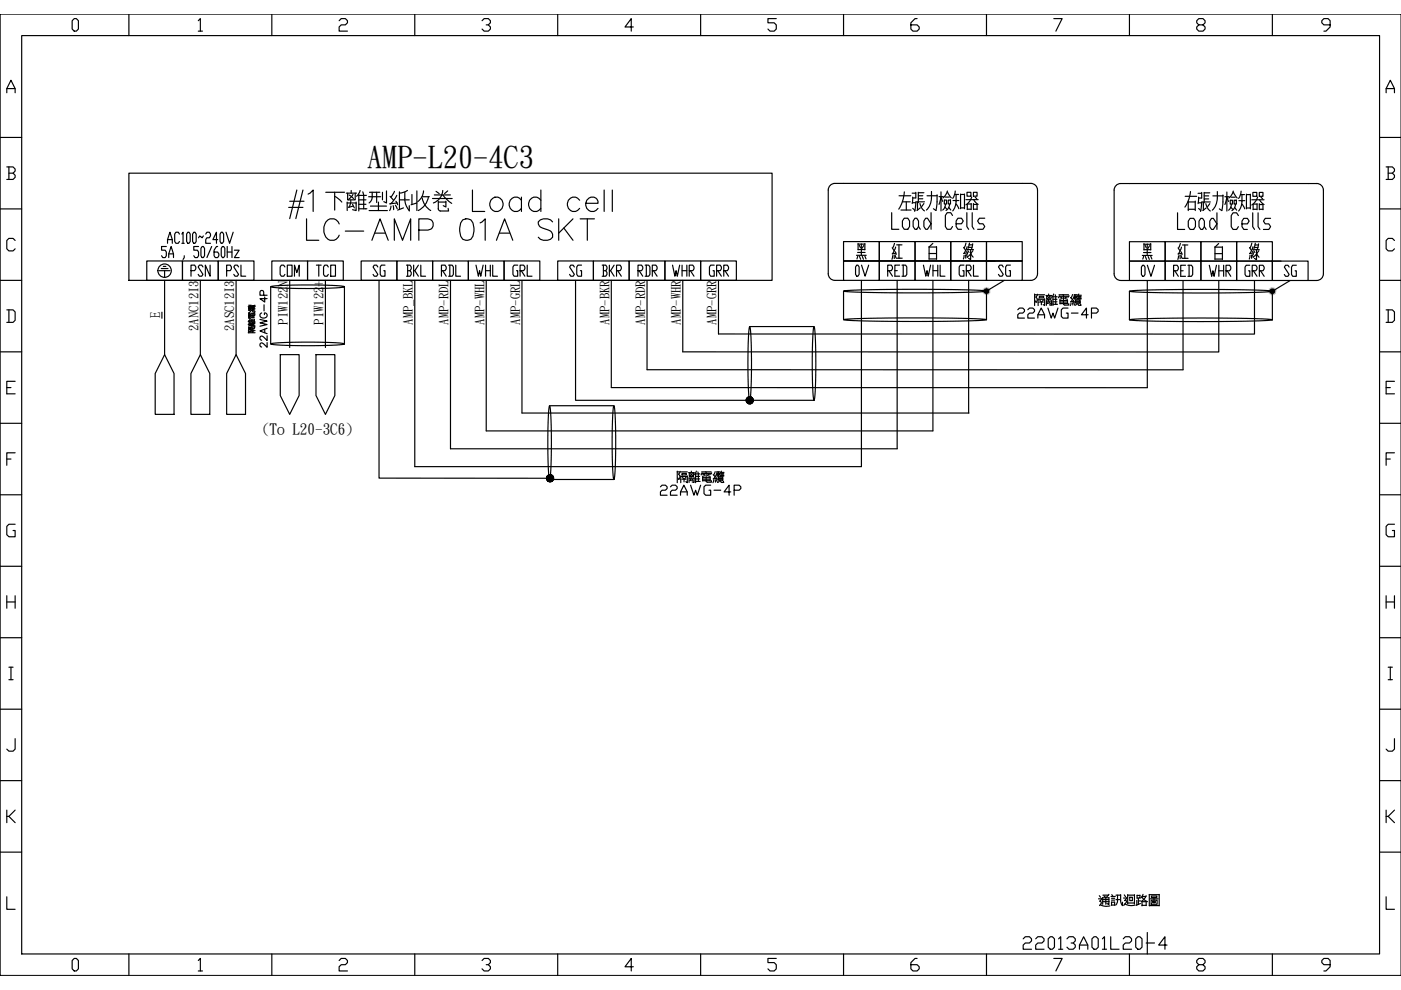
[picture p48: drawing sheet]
<svg xmlns="http://www.w3.org/2000/svg" width="297mm" height="210mm" viewBox="0 0 297 210" stroke-linecap="round" stroke-linejoin="round" font-family="sans-serif">
<defs><g id="words">
<text font-size="8.4" x="64.2" y="52.2">LC-AMP 01A SKT</text>
<text font-size="6.4" x="77.8" y="35.4">AMP-L20-4C3</text>
<text font-size="6.2" x="215.9" y="202.5">22013A01L20-4</text>
<g font-size="5.7">
<text x="78.3" y="60">SG</text>
<text x="100.2" y="60">WHL</text>
<text x="119.9" y="60">SG</text>
<text x="126.6" y="60">BKR</text>
<text x="141.8" y="60">WHR</text>
<text x="240.9" y="60">0V</text>
<text x="255.4" y="60">WHR</text>
<text x="271.3" y="60">SG</text>
</g>
<g font-size="5.3">
<text x="39.5" y="59.6">PSN</text>
<text x="47.3" y="59.6">PSL</text>
<text x="180.6" y="59.6">0V</text>
<text x="187.3" y="59.6">RED</text>
<text x="194.7" y="59.6">WHL</text>
<text x="202.5" y="59.6">GRL</text>
<text x="211" y="59.6">SG</text>
<text x="214.8" y="68.8">22AWG-4P</text>
<text x="139" y="106.2">22AWG-4P</text>
</g>
<text font-size="3.2" x="55.6" y="92">(To L20-3C6)</text>
<text font-size="2.8" x="33.8" y="67.5" transform="rotate(-90 33.8 67.5)">E</text>
<g font-size="2.7">
<text x="41.9" y="70.2" transform="rotate(-90 41.9 70.2)">2ANC12I3</text>
<text x="49.5" y="70.2" transform="rotate(-90 49.5 70.2)">2ASC12I3</text>
<text x="60.9" y="68.8" transform="rotate(-90 60.9 68.8)">PIW122N</text>
<text x="68.5" y="68.8" transform="rotate(-90 68.5 68.8)">PIW122+</text>
<text x="87.4" y="68.8" transform="rotate(-90 87.4 68.8)">AMP_BKL</text>
<text x="95" y="68.8" transform="rotate(-90 95 68.8)">AMP-RDL</text>
<text x="102.6" y="68.8" transform="rotate(-90 102.6 68.8)">AMP-WHL</text>
<text x="110.1" y="68.8" transform="rotate(-90 110.1 68.8)">AMP-GRL</text>
<text x="129.1" y="68.8" transform="rotate(-90 129.1 68.8)">AMP-BKR</text>
<text x="136.6" y="68.8" transform="rotate(-90 136.6 68.8)">AMP-RDR</text>
<text x="144.2" y="68.8" transform="rotate(-90 144.2 68.8)">AMP-WHR</text>
<text x="151.8" y="68.8" transform="rotate(-90 151.8 68.8)">AMP-GRR</text>
</g>
</g></defs>
<g fill="none" stroke="#000" stroke-width=".25">
<path d="M1.4 19.7v-.9l.9-1.8 .9 1.8v.9M1.4 18.8h1.8M4.6 7.5h287.9v194.8h-287.9zM15.7 3.9h.5l.4 .5v1.8l-.4 .4h-.5l-.4-.4v-1.8zM27.3 3v4.5M42 4.4l.5-.5v2.7M42 6.6h.9M57.6 3v4.5M71.9 4.4l.4-.5h.9l.5 .5v.4l-.5 .5h-.9l-.4 .4v.9h1.8M87.9 3v4.5M102.2 4.4l.4-.5h.9l.5 .5v.4l-.5 .5h-.4M103.5 5.3l.5 .4v.5l-.5 .4h-.9l-.4-.4"/>
<path d="M118.2 3v4.5M134.3 5.7h-1.8l1.3-1.8v2.7M148.5 3v4.5M164.6 3.9h-1.8v.9h1.3l.5 .5v.9l-.5 .4h-.8l-.5-.4M178.8 3v4.5M194.4 3.9h-.4l-.9 .9v1.4l.5 .4h.8l.5-.4v-.5l-.5-.4h-1.3M209.2 3v4.5M223.4 3.9h1.8l-1.3 2.7M239.5 3v4.5M254.2 5.3l-.5-.5v-.4l.5-.5h.9l.4 .5v.4l-.4 .5h-.9l-.5 .4v.5l.5 .4h.9l.4-.4v-.5l-.4-.4M269.8 3v4.5M282 5.3h-1.3l-.5-.5v-.4l.5-.5h.9l.4 .5v1.3l-.9 .9h-.4"/>
<path d="M293.9 19.7v-.9l.9-1.8 .9 1.8v.9M293.9 18.8h1.8M.1 29.1h4.5M1.4 35.4h1.4l.4 .4v.5l-.4 .4M1.9 36.7h.9l.4 .5v.4l-.4 .4h-1.4M1.9 35.4v2.6M292.5 29.1h4.5M293.9 35.4h1.3l.5 .4v.5l-.5 .4M294.3 36.7h.9l.5 .5v.4l-.5 .4h-1.3M294.3 35.4v2.6M.1 44.3h4.5M.1 59.4h4.5"/>
<path d="M3.2 51l-.4-.5h-.9l-.5 .5v1.8l.5 .4h.9l.4-.4M292.5 44.3h4.5M292.5 59.4h4.5M295.7 51l-.5-.5h-.9l-.4 .5v1.8l.4 .4h.9l.5-.4M.1 74.6h4.5M1.4 65.7h1.4l.4 .4v1.8l-.4 .5h-1.4M1.9 65.7v2.7M292.5 74.6h4.5M293.9 65.7h1.3l.5 .4v1.8l-.5 .5h-1.3M294.3 65.7v2.7M.1 89.8h4.5M1.4 82.2h.9"/>
<path d="M1.4 97.3h.9M3.2 80.8h-1.8v2.7h1.8M3.2 96h-1.8v2.7M292.5 89.8h4.5M293.9 82.2h.9M293.9 97.3h.9M295.7 80.8h-1.8v2.7h1.8M295.7 96h-1.8v2.7M.1 104.9h4.5M3.2 111.2h-1.3l-.5 .4v1.8l.5 .4h1.3v-1.3h-.4M292.5 104.9h4.5M295.7 111.2h-1.4l-.4 .4v1.8l.4 .4h1.4v-1.3h-.5"/>
<path d="M.1 120.1h4.5M.1 135.2h4.5M1.4 126.3v2.7M1.4 127.6h1.8M3.2 126.3v2.7M292.5 120.1h4.5M292.5 135.2h4.5M293.9 127.6h1.8M293.9 126.3v2.7M295.7 126.3v2.7M.1 150.4h4.5M1.9 141.5h.9"/>
<path d="M1.9 144.1h.9M2.3 141.5v2.6M3.2 156.6v2.2l-.4 .5h-.9l-.5-.5M292.5 150.4h4.5M294.3 141.5h.9M294.3 144.1h.9M294.8 141.5v2.6M295.7 156.6v2.2l-.5 .5h-.9l-.4-.5M.1 165.5h4.5M1.4 171.8v2.6M1.9 173.1l1.3 1.3M3.2 171.8l-1.3 1.3h-.5"/>
<path d="M292.5 165.5h4.5M293.9 171.8v2.6M294.3 173.1l1.4 1.3M295.7 171.8l-1.4 1.3h-.4M.1 180.7h4.5M1.4 190.1v2.7h1.8M292.5 180.7h4.5M293.9 190.1v2.7h1.8M15.7 203.2h.5l.4 .5v1.7l-.4 .5h-.5l-.4-.5v-1.7zM27.3 202.3v4.5M42 203.7l.5-.5v2.7M42 205.9h.9"/>
<path d="M57.6 202.3v4.5M71.9 203.7l.4-.5h.9l.5 .5v.4l-.5 .4h-.9l-.4 .5v.9h1.8M87.9 202.3v4.5M102.2 203.7l.4-.5h.9l.5 .5v.4l-.5 .4h-.4M103.5 204.5l.5 .5v.4l-.5 .5h-.9l-.4-.5M118.2 202.3v4.5M134.3 205h-1.8l1.3-1.8v2.7M148.5 202.3v4.5M164.6 203.2h-1.8v.9h1.3l.5 .4v.9l-.5 .5h-.8l-.5-.5M178.8 202.3v4.5M194.4 203.2h-.4l-.9 .9v1.3l.5 .5h.8l.5-.5v-.4l-.5-.5h-1.3M209.2 202.3v4.5"/>
<path d="M223.4 203.2h1.8l-1.3 2.7M239.5 202.3v4.5M254.2 204.5l-.5-.4v-.4l.5-.5h.9l.4 .5v.4l-.4 .4h-.9l-.5 .5v.4l.5 .5h.9l.4-.5v-.4l-.4-.5M269.8 202.3v4.5M282 204.5h-1.3l-.5-.4v-.4l.5-.5h.9l.4 .5v1.3l-.9 .9h-.4"/>
</g>
<!-- layer: 0 -->
<g fill="none" stroke="#000" stroke-width=".25">
<path d="M27.3 36.7h136.4v22.7h-136.4zM31.1 55.3h7.6v4.1h-7.6zM33.8 57.4h2.2M34.2 56.9h1.4M34.6 56.5h.6M34.9 57.4v1.4M34.9 59.4v15.8M35.3 52.3h-1v.7h.7l.3 .4v.8l-.3 .4h-.5l-.2-.4M35.5 51.6v-.8l.5-1.6 .5 1.6v.8M35.5 50.8h1M35.8 54.6v-.8l.5-1.5 .5 1.5v.8M35.8 53.8h1"/>
<path d="M38 49.6l-.2-.4h-.5l-.3 .4v1.6l.3 .4h.5l.2-.4M38.6 49.6l.2-.4v2.4M38.6 51.6h.5M39.8 49.2h.3l.2 .4v1.6l-.2 .4h-.3l-.2-.4v-1.6zM41.1 49.2h.2l.3 .4v1.6l-.3 .4h-.2l-.3-.4v-1.6zM42.1 52.3h-1v.7h.7l.3 .4v.8l-.3 .4h-.5l-.2-.4M42.5 59.4v15.8M42.9 52.3h.2l.3 .4v1.5l-.3 .4h-.2l-.3-.4v-1.5zM43.1 50l-.2 .4-.5-.4-.3 .4M43.6 49.6l.3-.4h.5l.2 .4v.4l-.2 .4h-.5l-.3 .4v.8h1M44.9 52.3l-1 2.3M46.2 52.3h-.3l-.5 .7v1.2l.2 .4h.6l.2-.4v-.4l-.2-.4h-.8"/>
<path d="M46.2 50.8h-1.1l.8-1.6v2.4M46.9 49.2h.3l.2 .4v1.6l-.2 .4h-.3l-.2-.4v-1.6zM47.2 52.3h.2l.3 .4v1.5l-.3 .4h-.2l-.3-.4v-1.5zM47.9 49.2l.8 2.4 .7-2.4M48.2 52.3v2.3M48.2 53.4h1M49.2 52.3v2.3M49.7 53h1l-1 1.6h1M50.1 59.4v15.8M57.6 55.3h7.6v4.1h-7.6zM60.4 56.6l-.2-.4h-.6l-.2 .4v1.6l.2 .4h.6l.2-.4M60.9 56.2h1v2.4h-1z"/>
<path d="M61.2 44h3M61.4 59.4v14.3M62.4 58.6v-2.4l.5 1.6 .5-1.6v2.4M62.9 40.3l-1.5 6.1M64.2 40.3l-1.5 6.1M65.2 55.3h7.6v4.1h-7.6zM65.3 41.2l1.1-.9v4.5M67.1 56.2h1M67.6 56.2v2.4M69 59.4v14.3M69.1 40.8h3.9M69.6 56.6l-.2-.4h-.5l-.3 .4v1.6l.3 .4h.5l.2-.4"/>
<path d="M70.1 56.2h1v2.4h-1zM71 41.6l1.5 1.2M71 40.8v3.7M73.4 41h2.2M73.7 41v1.4h1.6v-1.4M74 41.3l.9 .8M74.4 42.5l-.1 .7-.3 .7M74.5 40.4v.6M74.8 41.2l-.8 1M76.1 41.2v2.9M76.1 41.4h1.6M76.1 42.4h1.5"/>
<path d="M76.4 40.4l-.3 .7-.5 .5M76.9 40.7l.2 .6v3M78.2 41.7h2.5M78.3 40.8h2.2M78.9 40.8a2.16 2.16 0 0 1-.7 2.2M79.9 40.8v2.1M80.4 59.4v42h36.2M81.1 40.8v1.6M81.9 40.5v2.5l-.5-.3M82.7 41.6l.8 .9M83.6 40.6l-.7 1.2M84.1 41.4l-.7 1.2-.6 .6"/>
<path d="M84.1 55.3h7.6v4.1h-7.6zM84.7 40.7v3.7M84.7 42.4h2.1M85.8 40.8l.1 2.2 .3 .9 .6 .7M86.2 56.2h.7l.3 .4v.4l-.3 .4M86.4 40.4l-.7 .3-1 .3M86.4 57.4h.5l.3 .4v.4l-.3 .4h-.7M86.4 56.2v2.4M87.3 41.2v2.1M87.7 56.2v2.4M87.9 59.4v39.5h94.7v-39.5M87.9 57.4l.8 1.2"/>
<path d="M88.4 40.5v4.1M88.7 56.2l-.8 1.2h-.2M89.2 56.2v2.4h1M89.5 42l.6 1.5 1.2 1.1M89.5 41.7h1.5M89.8 40.5a3.1 3.1 0 0 1-1.2 2.2M90.8 41.7a4 4 0 0 1-2.1 2.9M91.7 42.1h4.2M91.7 55.3h7.6v4.1h-7.6zM92.1 41.3h3.4M92.5 40.6l.6 .4M93.6 57.4h.8l.2-.4v-.4l-.2-.4h-.8v2.4"/>
<path d="M93.8 57.4l.8 1.2M93.9 40.4a3 3 0 0 1-2 2.6M93.9 41.3l.7 .8 1.2 1M94.9 40.5l-.6 .5M95.1 56.2h.8l.2 .4v1.6l-.2 .4h-.8M95.4 56.2v2.4M95.5 59.4v35.8h94.7v-35.8M96.6 56.2v2.4h1M100.2 40.3v4.5h2.6M103.1 59.4v32h94.7v-32M106.9 55.3h7.6v4.1h-7.6zM109.8 56.2h-.8l-.2 .4v1.6l.2 .4h.8v-1.2h-.3"/>
<path d="M110.3 57.4h.7l.3-.4v-.4l-.3-.4h-.7v2.4M110.5 57.4l.8 1.2M110.6 42.5a1.5 1.5 0 0 0-2.6 .4 1.5 1.5 0 0 0 1.7 1.9l.9-.6M110.6 41.8v3M110.7 59.4v28.2h94.7M111.8 56.2v2.4h1M114.7 42.5a1.5 1.5 0 0 0-2.6 .4 1.5 1.5 0 0 0 1.7 1.9l.9-.6M114.7 40.3v4.5M122 59.4v25.5h50.6l-.3-2.6-.1-6.4 .1-4.5 .3-2.2 .3 2.4 .1 6-.2 5.3-.2 2M122.9 42.5a1.5 1.5 0 0 0-2.6 .4 1.5 1.5 0 0 0 1.7 1.9l.9-.6M124.2 43.1h2.6a1.3 1.3 0 0 0-1.3-1.4 1.3 1.3 0 0 0-1.3 1.4 1.43 1.43 0 0 0 .8 1.6 1.43 1.43 0 0 0 1.8-.5M128.1 40.3v4.5"/>
<path d="M129.6 59.4v22.8h113.6v-22.7M129.8 40.3v4.5M133.4 55.3h7.6v4.1h-7.6zM135.3 57.4h.7l.3-.4v-.4l-.3-.4h-.7v2.4M135.5 57.4l.8 1.2M136.8 56.2h.7l.3 .4v1.6l-.3 .4h-.7M137 56.2v2.4M137.2 59.4v19h113.6v-18.9M138.3 57.4h.8l.2-.4v-.4l-.2-.4h-.8v2.4M138.6 57.4l.7 1.2M144.8 59.4v15.2h113.6v-15.1M148.5 55.3h7.6v4.1h-7.6z"/>
<path d="M151.4 56.2h-.7l-.3 .4v1.6l.3 .4h.7v-1.2h-.2M151.9 57.4h.8l.2-.4v-.4l-.2-.4h-.8v2.4M152.2 57.4l.7 1.2M152.3 59.4v11.4h113.7v-11.3M153.5 57.4h.7l.3-.4v-.4l-.3-.4h-.7v2.4M153.7 57.4l.8 1.2M178.8 51.2h7.6v4.1h-7.6zM178.8 59.4h-1.8a1.4 1.4 0 0 1-1.4-1.4v-17.7a1.4 1.4 0 0 1 1.4-1.4h41.6a1.4 1.4 0 0 1 1.4 1.4v17.7a1.42 1.42 0 0 1-1.4 1.4h-1.9M178.8 55.3h37.9M181.8 53.5h1.6M181.9 51.6v1.4M181.9 52.9h1.5"/>
<path d="M181.9 51.8h1.5M182.2 52l.2 .5M182.6 51.8v2.3M183.1 52.1l-.3 .5M183.4 51.6v1.4M186.4 51.2h7.6v4.1h-7.6zM189.1 45.1v3.5h1.5M189.2 52.5l.4 .7M189.7 51.6l-.4 1M189.8 53.4l.2 .6M189.9 52.4l-.7 1.4M190.1 51.9h1.1"/>
<path d="M190.6 51.9v2.8M190.6 41.5h2.5M191 44.5h2.2M191.3 42.8h1.7M191.7 46.3h.8l.3 .6v1.1l-.3 .6h-.8l-.4-.6v-1.1zM191.7 40.7l-.3 2-.9 1.6M192.2 42.8v1.7M193.4 41h.8M193.5 43h.7M193.5 41.8l-.1 1.4M193.5 44.2l.5 .4M194 46.3h.4l.3 .6v1.1l-.3 .6h-.4l-.4-.6v-1.1z"/>
<path d="M194 51.2h7.6v4.1h-7.6zM194.2 42.8l-.3 2M194.2 40.8v1.2h-.7M194.3 42.8h1.7M194.5 42.9v1.6M194.7 41.5h1M194.7 40.9h1.2M194.7 40.8v1.3M194.7 48l.4 .6M195.1 43.2l.2 .7 .7 .8M195.1 44.1l-.7 .5M195.7 42.1h-1v.9"/>
<path d="M195.9 43.2l-.5 .6M196.3 46.3h.3l.8 1.1-.8 1.2h-.3l-.4-.6v-1.1zM196.5 41.5h2.2M197 52.3v2.7M197.4 45.1v3.5M197.5 40.6a4.5 4.5 0 0 1-1.1 3.9M197.8 51.6l-.8 .8h1.6M198.6 52.3v2.7M198.7 41.3v1.9l-.3 1.4-.5-.3M199.1 41.7h.9M199.5 41.7l-.4 1.6M199.5 40.7v4"/>
<path d="M199.5 41.9l.4 .8M200.2 42.4v.9h.5v-.9h-.4M200.3 43.9l.5 .5M200.4 41.8h.9M200.5 43.3l-.2 .8-.4 .4M200.9 40.5l-.5 1-.5 .5M200.9 40.7l.8 1.3M201 42.4h.5v.9h-.5zM201.2 44l.4 .5M201.3 43.3a1.61 1.61 0 0 1-.7 1.3M201.6 51.2h7.6v4.1h-7.6zM202 45.7l-.4-.6h-.8l-.4 .6v2.3l.4 .6h.8l.4-.6"/>
<path d="M202.1 42.5h1.2M202.4 41.2h.8M202.5 40.5l-.1 .9-.4 .7M202.7 42.7l-.3 1.3-.4 .7M202.7 43.3l.6 1M202.7 41.2v1.5M202.7 47.4h1.2l.3-.5-.3-.6h-.8l-.4 .6v1.1l.4 .6h.8M203.7 41.1v3.2M203.7 41.2h.8M203.7 44.1h.8M204.3 52.4l.5 .7M204.5 41.1v3.2"/>
<path d="M204.8 42.3h2.6M204.8 51.5l-.4 1.1M205 53.3l.2 .6M205 45.1v2.9l.4 .6M205 52.9h1.4M205 40.8h.9v.8h-.9zM205 52.3l-.6 1.4M205.1 43.3v1.1M205.1 44.4h.8M205.1 43.3h.8M205.2 53.1l.3 .4M205.3 52.4h.8"/>
<path d="M205.4 59.4v28.2M205.5 51.9h.7M205.5 51.5l-.3 1.2M205.8 52.9v1.2M205.9 43.2v1.2M206 41.8l-.4 .8-.8 .8M206.1 45.1v2.9l.4 .6M206.2 51.7l-.3 1.2M206.3 53.1l-.4 .6M206.4 40.8h.8v.8h-.8zM206.4 43.3h.8M206.4 43.2v1.2"/>
<path d="M206.4 42.3l.5 .6 .5 .4M206.4 44.4h.8M206.7 41.8l.4 .3M207.2 43.3v1.1M208.8 46.3h-1.2l-.3 .6 .3 .5h.8l.4 .6-.4 .6h-1.1M209.2 51.2h7.5v4.1h-7.5zM212.9 59.4l-3.7 2.3M239.5 51.2h7.5v4.2h-7.5zM239.5 59.5h-1.9a1.4 1.4 0 0 1-1.4-1.4v-17.8a1.4 1.4 0 0 1 1.4-1.4h41.6a1.39 1.39 0 0 1 1.4 1.4v17.8a1.42 1.42 0 0 1-1.4 1.4h-1.9M242.5 51.6v1.4M242.5 52.9h1.5M242.5 51.8h1.5"/>
<path d="M242.8 52l.2 .5M243.2 51.8v2.4M243.7 52.1l-.3 .5M244 51.6v1.4M247 55.4h7.6v4.1h-7.6zM247 51.2h7.6v4.2h-7.6zM248.8 57.4h.8l.2-.4v-.4l-.2-.4h-.8v2.4M249.1 57.4l.7 1.2M249.7 45.1v3.5h1.5M249.8 52.5l.4 .7M249.9 54.2l-.2 .8M250.2 54.2v.6"/>
<path d="M250.3 51.6l-.4 1M250.3 57.4h.5M250.4 54.1l.2 .6M250.4 53.4l.2 .6M250.5 52.4l-.7 1.5M250.6 53.7l-.8 .2M250.7 54.8h1.2M250.7 51.9h1.1M251.2 51.9v2.9M251.3 41.6h2.4M251.4 56.2h-1.1v2.4h1.1M251.9 56.2h.7l.3 .4v1.6l-.3 .4h-.7"/>
<path d="M251.9 44.4h1.5M251.9 42.6v2M251.9 42.8h1.5M252.1 56.2v2.4M252.3 46.3h.8l.4 .6v1.2l-.4 .5h-.8l-.4-.5v-1.2zM252.4 40.6l-.4 1.8-.8 1.5M253.4 42.6v2M254 41h.8M254.1 43h.7M254.1 41.8l-.1 1.4M254.1 44.2l.5 .4M254.6 46.3h.4l.4 .6v1.2l-.4 .5h-.4l-.4-.5v-1.2z"/>
<path d="M254.6 51.2h7.6v4.2h-7.6zM254.8 42.8l-.3 2M254.8 40.8v1.2h-.7M254.9 42.8h1.7M255.1 42.9v1.7M255.3 41.5h1M255.3 40.9h1.2M255.3 40.8v1.4M255.4 48.1l.3 .5M255.7 43.2l.2 .8 .7 .7M255.7 44.1l-.7 .5M256.3 42.2h-1v.8"/>
<path d="M256.5 43.2l-.5 .6M256.9 46.3h.4l.7 1.2-.7 1.1h-.4l-.4-.5v-1.2zM257.2 41.5h2.1M257.6 52.3v2.7M258 45.1v3.5M258.1 40.6a4.5 4.5 0 0 1-1.1 4M258.4 51.6l-.8 .8h1.6M259.2 52.3v2.7M259.3 41.3v1.9l-.3 1.4-.5-.3M259.7 41.7h.9M260.1 41.7l-.4 1.7M260.1 40.7v4"/>
<path d="M260.1 41.9l.4 .8M260.8 42.4v.9h.5v-.9h-.4M260.9 43.9l.5 .5M261 41.8h.9M261.1 43.4l-.2 .7-.4 .5M261.5 40.7l.8 1.3M261.5 40.5l-.3 .7-.7 .8M261.7 42.4h.4v.9h-.4zM261.8 44l.4 .6M262 43.4a1.61 1.61 0 0 1-.8 1.2M262.2 55.4h7.6v4.1h-7.6zM262.2 51.2h7.6v4.2h-7.6z"/>
<path d="M262.6 45.7l-.4-.6h-.8l-.4 .6v2.4l.4 .5h.8l.4-.5M262.7 42.5h1.2M263 41.3h.9M263.1 40.5l-.1 .9-.4 .7M263.3 43.3l.6 1M263.3 41.3a4.3 4.3 0 0 1-.7 3.4M263.3 47.5h1.2l.3-.6-.3-.6h-.8l-.4 .6v1.2l.4 .5h.8M264.3 41.2v3.1M264.3 41.3h.8M264.3 44.1h.8M264.9 52.5l.5 .7M265 56.2h-.8l-.2 .4v1.6l.2 .4h.8v-1.2h-.3"/>
<path d="M265 54.2l-.1 .7M265.1 41.2v3.1M265.3 54.1l.1 .7M265.4 42.4h2.6M265.4 51.6l-.4 1M265.5 57.4h.8l.2-.4v-.4l-.2-.4h-.8v2.4M265.5 54l.2 .6M265.6 53.3l.2 .6M265.6 45.1v3l.4 .5M265.6 52.9h1.4M265.6 40.8h.9v.8h-.9zM265.7 52.3l-.7 1.5"/>
<path d="M265.7 44.4h.8M265.7 43.3v1.2M265.7 53.6l-.8 .2M265.7 57.4l.8 1.2M265.7 43.3h.8M265.8 53.2l.3 .3M265.9 52.5h.8M266.1 51.9h.7M266.2 51.6l-.3 1.1M266.4 53.9l-.6 .6M266.4 52.9v2.2l-.4-.3M266.5 53.7l.4 .8"/>
<path d="M266.5 43.2v1.3M266.6 41.8l-.6 1.2-.6 .5M266.7 45.1v3l.4 .5M266.8 51.7l-.3 1.2M266.9 53.2l-.4 .5M267 40.8h.8v.8h-.8zM267 43.4h.8M267 43.2v1.3M267 57.4h.8l.2-.4v-.4l-.2-.4h-.8v2.4M267.1 42.4l.4 .6 .5 .4M267.1 44.4h.7M267.3 57.4l.7 1.2"/>
<path d="M267.4 41.8l.3 .4M267.8 43.3v1.2M269.4 46.3h-1.1l-.4 .6 .4 .6h.7l.4 .6-.4 .5h-1.1M34.3 66.2v1.3M34.9 75.2l2 4v8.7h-4v-8.7zM42.5 75.2l2 4v8.7h-4v-8.7zM50.1 75.2l2 4v8.7h-4v-8.7zM52.6 68.1l.4 .3M52.6 70.6h1.5M52.6 68.8h.2M52.6 65l.3 .2M52.6 70.2a.39 .39 0 0 0 .7 0l.4 .2-.2 .1"/>
<path d="M52.7 65.8l.4 .2M52.7 69.3v.8M52.7 66.9h1.2M52.7 66.3v1.2M52.7 65.2v.4M52.7 70.2v.4M52.7 65.4h.2M52.8 64.7v.4M52.8 68.5h.5v.5h-.5M52.8 68.4v.7M52.8 67.4l.3 .2M52.8 66.2l.2 .2"/>
<path d="M52.9 68.7l.3 .2M52.9 69.4h.2v.5h-.2zM52.9 68.2h1.2M52.9 66.3v1.2M52.9 65.6v-.4h.2v.4M52.9 64.7v.4M53 67.7v.5M53 65.6l.6 .4M53 66.5l.1 .3M53.1 67.1l-.1 .3M53.1 65.4h.2M53.1 64.7h.2v.4h-.2z"/>
<path d="M53.1 64.9h.2M53.1 65h.2M53.2 68.6l-.3 .3M53.2 67.1l.1 .3M53.2 69.3h.9l-.1 .2M53.2 70.1h.9M53.3 65.2v.4h-.6M53.3 69.3v.8M53.3 67.7v.5M53.3 66.4l-.1 .4M53.3 65.8l-.2 .2M53.4 64.8h.4v.6h-.4z"/>
<path d="M53.4 69.4l.2 .2M53.4 69.1h.6M53.4 68.4h.6v.3M53.5 68.4v.7M53.5 64.8v.6M53.5 65.6l.1 .4M53.6 69.8l-.2 .1M53.6 67.7v.5M53.6 69.4v.5M53.6 66.4v1M53.6 64.8v.6M53.6 69.7h.4"/>
<path d="M53.7 65.5l-.3 .2M53.7 68.7l.1 .2-.5-.1M53.8 66l.3 .1M53.8 65.2l.2 .3M53.8 66.4v1M53.8 66.3h.2v.5M53.9 66.4h-.5v1h.5M53.9 68.6l-.3 .1M53.9 64.8l.1-.1v.3M53.9 67.9l-1.2 .1M53.9 67.7v.5M53.9 65.5l-.2 .2"/>
<path d="M54 65.7l-.3 .1M54 66.8l-.1 .1M54 65l-.2 .1M55.1 67.7l1.5 .4-1.5 .3 1.5 .4-1.5 .4M55.5 66.4a.56 .56 0 0 0-.4 .6 .56 .56 0 0 0 .6 .4h.4a.54 .54 0 0 0 .5-.5 .54 .54 0 0 0-.5-.5v.3M55.9 62.6l-.1-.9-.2-.1-.3 .1-.2 .9h1.5M56 64.6v1.3M56.1 63v1l-1-.7h1.5M56.1 69.8v.7M56.6 72.6v1l-.7-.7-.5-.2-.2 .1-.1 .5 .4 .3M56.6 71.2v1l-.7-.7-.5-.2-.3 .2v.3l.4 .3M56.6 69.6l-1.5 .6 1.5 .6"/>
<path d="M57.4 72.9l2.4-.3 5.5-.1 5.7 .2 2 .2-2 .3-6.1 .1-5.1-.1zM57.4 60.8v12.1M59.4 75.2h4v8.7l-2 4-2-4zM67 75.2h4v8.7l-2 4-2-4zM73 60.8l-1.7-.2-5.2-.2-6 .1-2.7 .3 2.4 .3 5.1 .1 6.1-.2 2-.2v12.1M158.9 69.3l.3 2.3 .1 5.2-.1 6.1-.2 2-.3-2-.1-5.7 .1-5.6zM159 69.2h13.6M178.8 61.7v6.1M178.9 61.7l4.1-.2 12.3-.2 9.9 .2 4 .2-5.7 .3-11.6 .1-9.6-.1zM178.9 67.8l5.4-.3 11.5-.1 9.4 .1 4 .3-4.4 .2-11.8 .2-10-.2zM209.2 61.7v6.1M219.4 62.3v2.5"/>
<path d="M219.4 62.5h.5M220 62.4l-.4 .6M220.2 62.5h1.3M221.8 62.7h1.2M221.9 62.7v.8h.9v-.8M222.3 62.3v.4M223.4 62.3l-.4 .7M223.7 62.5l.1 2M224.5 62.5h2M225.5 62.5v2M227.4 62.4l-.3 .7M227.8 62.4v1h.6"/>
<path d="M227.8 62.5h.6M228.1 62.5v.3M228.6 62.6h.7M228.7 62.3l-.3 .6M239.5 61.7v6.1M239.5 61.7l5-.2 11.9-.1 9.7 .1 3.7 .2-5.2 .3-11.5 .1-9.8-.1zM239.5 67.8l3.8-.2 12-.2 10.5 .1 4 .3-5.2 .3-10.4 .1-10.2-.1zM269.8 61.7v6.1M116.5 86l.3 1.6 .1 5.5-.1 6.3-.3 2.3-.3-2.6-.1-4.3 .1-6.1zM116.5 86h13.7M143.6 99.9v2.4M144.2 99.9l-.3 .6"/>
<path d="M146.6 99.9v.3M147.6 99.9l-.4 .7M151.6 100l-.3 .7M153 99.9l-.3 .5M116.5 101.7h13.7l-.3-2.9-.1-5.7 .1-5 .3-2.1 .3 2.7v6.1l-.1 4.6-.2 2.3M143.6 100.1h.6M144.4 100.1h1.3M148 100.1l.1 2M148.8 100.1h2M149.7 100.1v1.9M152 100v1h.6M152 100.1h.7"/>
<path d="M152.3 100.1v.3"/>
<circle cx="34.9" cy="57.4" r="1.42"/>
<circle cx="105.3" cy="43.3" r="1.5"/>
</g>
<g fill="#000" stroke="#000" stroke-width=".21">
<path d="M209.2 61.7h.3zM159 84.9h.7v.1zM116.6 101.4h.8v.1z"/>
<path d="M208.8 61.8l.4-.1zM208.8 61.9l.4-.2zM208.9 62l.3-.3z"/>
<path d="M208.8 61.6l.4 .1zM208.8 61.6l.4 .1zM208.8 61.7h.4z"/>
<path d="M209.2 61.7l-.3 .3zM209.2 61.7l-.1 .4zM209.2 61.7l-.1 .4z"/>
<path d="M208.9 61.4l.3 .3zM208.9 61.5l.3 .2zM208.9 61.5l.3 .2z"/>
<path d="M209.2 61.7v.4zM209.2 61.7v.4zM209.2 61.7l.2 .3z"/>
<path d="M209.2 61.3v.4zM209.1 61.3l.1 .4zM209 61.4l.2 .3z"/>
<path d="M209.2 61.7l.2 .3zM209.2 61.7l.3 .2zM209.2 61.7l.3 .2z"/>
<path d="M209.4 61.4l-.2 .3zM209.3 61.4l-.1 .3zM209.2 61.3v.4z"/>
<path d="M209.2 61.7h.3zM209.2 61.7l.3-.1zM209.2 61.7l.3-.1z"/>
<path d="M269.4 61.8l.4-.1zM269.4 61.9l.4-.2zM269.5 62l.3-.3z"/>
<path d="M269.8 61.7l-.3 .3zM269.8 61.7l-.2 .4zM269.8 61.7v.4z"/>
<path d="M269.8 61.7v.4zM269.8 61.7l.1 .4zM269.8 61.7l.2 .3z"/>
<path d="M269.8 61.7l.2 .3zM269.8 61.7l.3 .2zM269.8 61.7l.3 .2z"/>
<path d="M158.2 85v.1l.8-.2zM158.2 85.1l.8-.2-.7 .3zM158.3 85.2v.1l.7-.4z"/>
<path d="M158.2 84.6v.2l.8 .1zM158.2 84.8l.8 .1h-.8zM158.2 84.9v.1l.8-.1z"/>
<path d="M158.3 85.3l.1 .1 .6-.5zM158.4 85.4l.6-.5-.5 .6zM159 84.9l-.5 .6h.1z"/>
<path d="M158.4 84.3l-.1 .1 .7 .5zM158.3 84.4l.7 .5-.7-.4zM158.3 84.5l-.1 .1 .8 .3z"/>
<path d="M159 84.9l-.4 .6 .1 .1zM159 84.9l-.2 .7h-.1zM159 84.9l-.2 .7h.2z"/>
<path d="M158.6 84.2l.4 .7-.3-.7zM158.5 84.3l.1-.1 .4 .7zM158.4 84.3l.6 .6-.5-.6z"/>
<path d="M159 84.9v.7h.1zM159 84.9l.2 .7h-.1zM159 84.9l.2 .7 .1-.1z"/>
<path d="M159 84.1v.8l.1-.8zM158.8 84.1h.2v.8zM158.7 84.2l.3 .7-.2-.8z"/>
<path d="M159 84.9l.3 .6h.1zM159 84.9l.5 .5-.1 .1zM159 84.9l.5 .5 .1-.1z"/>
<path d="M159.3 84.2l-.3 .7 .4-.6zM159.2 84.2h.1l-.3 .7zM159.1 84.1l-.1 .8 .2-.7z"/>
<path d="M159 84.9l.6 .4v-.1zM159 84.9l.7 .2-.1 .1zM159 84.9l.7 .2v-.1z"/>
<path d="M159 84.9l.6-.4v-.1zM159.5 84.3l.1 .1-.6 .5zM159.4 84.3l-.4 .6 .5-.6z"/>
<path d="M159 84.9h.7v-.1zM159 84.9l.7-.3v.2zM159 84.9l.7-.3-.1-.1z"/>
<path d="M115.9 101.5v.1l.7-.2zM115.9 101.6l.7-.2-.7 .3zM115.9 101.7l.1 .1 .6-.4z"/>
<path d="M115.9 101.2v.1l.7 .1zM115.9 101.3l.7 .1h-.7zM115.9 101.4v.1l.7-.1z"/>
<path d="M116 101.8l.1 .1 .5-.5zM116.1 101.9l.5-.5-.4 .6zM116.6 101.4l-.4 .6 .1 .1z"/>
<path d="M116.1 100.9l-.1 .1 .6 .4zM116 101l.6 .4-.7-.3zM115.9 101.1v.1l.7 .2z"/>
<path d="M116.6 101.4l-.3 .7h.1zM116.6 101.4l-.1 .7h-.1zM116.6 101.4l-.1 .7 .1 .1z"/>
<path d="M116.3 100.7l.3 .7-.2-.7zM116.2 100.8l.1-.1 .3 .7zM116.1 100.9l.5 .5-.4-.6z"/>
<path d="M116.6 101.4v.8l.1-.1zM116.6 101.4l.3 .7h-.2zM116.6 101.4l.3 .7h.1z"/>
<path d="M116.6 100.6v.8l.1-.7zM116.5 100.7l.1-.1v.8zM116.4 100.7l.2 .7-.1-.7z"/>
<path d="M116.6 101.4l.4 .7 .1-.1zM116.6 101.4l.6 .5-.1 .1zM116.6 101.4l.6 .5v-.1z"/>
<path d="M117 100.7l-.4 .7 .5-.6zM116.9 100.7h.1l-.4 .7zM116.7 100.7l-.1 .7 .3-.7z"/>
<path d="M116.6 101.4l.6 .4 .1-.1zM116.6 101.4l.7 .2v.1zM116.6 101.4l.7 .2 .1-.1z"/>
<path d="M116.6 101.4l.7-.3-.1-.1zM117.2 100.9v.1l-.6 .4zM117.1 100.8l-.5 .6 .6-.5z"/>
<path d="M116.6 101.4h.8v-.1zM116.6 101.4l.7-.2 .1 .1zM116.6 101.4l.7-.2v-.1z"/>
</g>
<g fill="none" stroke="#000" stroke-width=".25">
<path d="M232.9 190.6h.7M233.1 189.9l.2 .3M233.3 191.8l1.2 .4 .8-.1M233.6 190.5l-.4 .6a.36 .36 0 0 1 .3 .2 .36 .36 0 0 1-.1 .4l-.3 .3M233.8 190.3v1.4M233.8 191.2h1.3M233.8 190.4h1.3M233.8 190.7h1.3M233.8 189.8h1.2M234.4 190.4v1.3M235.1 189.6l-.7 .7-.3-.3M235.1 190.3v1.5l-.4-.2"/>
<path d="M235.6 190.1h.8M235.7 191.2v.8M235.7 191.3h.6M235.7 191.9h.6M235.7 190.8h.6M235.7 190.5h.6M235.7 189.7l.3 .4M236.3 191.2v.8M236.6 189.8h1M236.6 190.7h.8M236.9 189.8v1.4l-.4 .7M237.6 190.9l.1 .6 .3 .5v-.7"/>
<path d="M237.6 189.7v1.2M238.2 190.4h.7M238.4 189.7l.2 .4M238.5 190.9h.3v.3l-.5 .8M238.5 191.7l1.3 .3 .8-.1M238.9 190.3l-.5 .7M239.1 189.7v1.9M239.1 191.5h1.4M239.1 189.8h1.4M239.5 190.2h.6v.8h-.6zM240.5 189.7v2M241 190.9v1"/>
<path d="M241.1 189.8v.7M241.1 189.9h.6M241.4 191h.4M241.4 190.5v1.3M241.7 189.8v.6h-.6M241.8 191.6l-.9 .4M242.1 190.2l.5 .6 .7 .4M242.1 191.2h.9M242.1 191.1v.9h.9M242.1 192v.1M242.2 190.1h.8M242.3 189.6l-.4 .8"/>
<path d="M243 189.9l-.4 .7-.6 .5M243 191.1v.9M243.7 189.6v2.5M243.7 189.7h2.1M243.7 192h2.1M243.8 190.6h1.8M244.1 190.8h1.2v.9h-1.2zM244.1 190h1.2v.3h-1.2zM244.4 191.1v.3h.5v-.3h-.4M244.7 190.3v.5M245.8 189.6v2.5"/>
</g>
<path d="M0 3h297v203.8h-297z" fill="none" stroke="#000" stroke-width=".21"/>
<use href="#words"/>
</svg>
